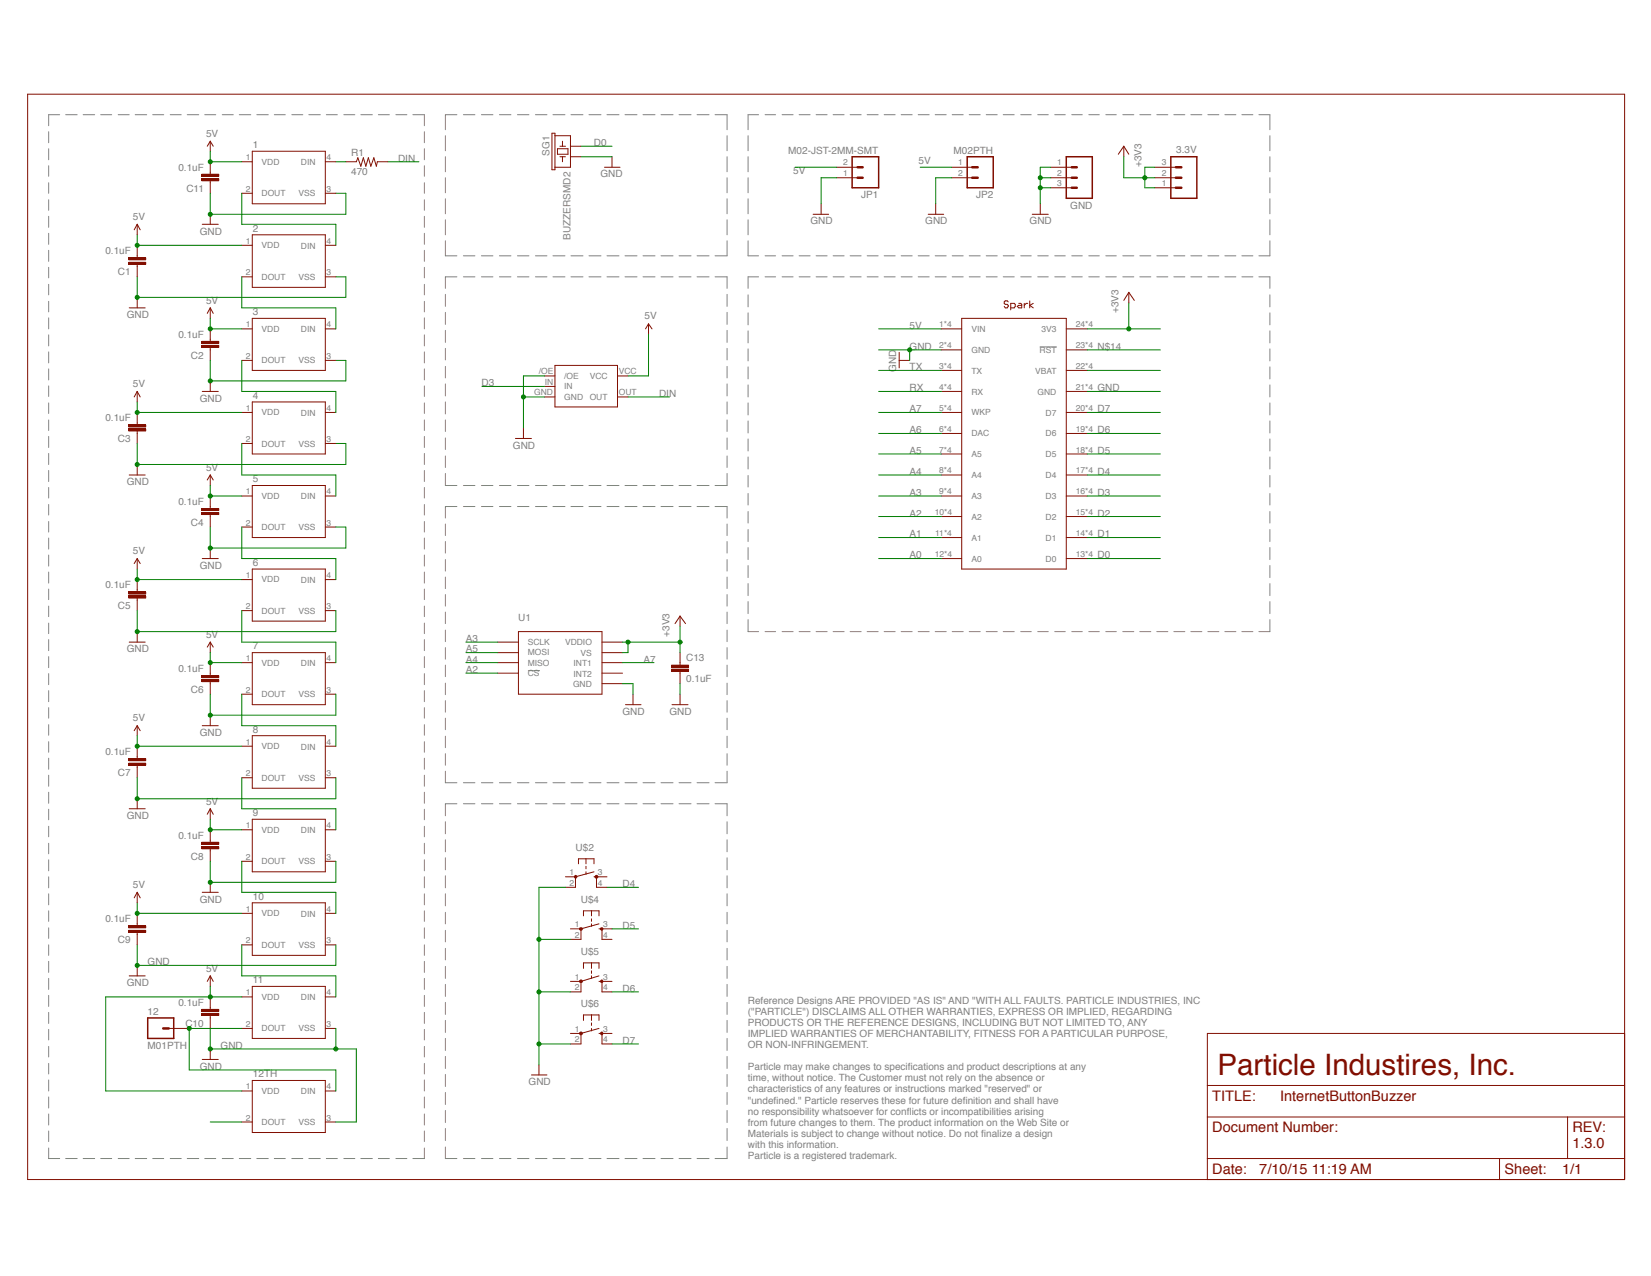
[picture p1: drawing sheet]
<svg xmlns="http://www.w3.org/2000/svg" width="279mm" height="216mm" viewBox="0 0 279 216" stroke-linecap="round" stroke-linejoin="round" font-family="sans-serif">
<defs><g id="words">
<text font-size="5" fill="#810e00" x="206" y="181.9">Particle Industires, Inc.</text>
<g font-size="2.5" fill="#810e00">
<text x="205.2" y="186.3">TITLE:</text>
<text x="205.2" y="191.6">Document Number:</text>
<text x="216.6" y="186.3">InternetButtonBuzzer</text>
<text x="266.1" y="191.6">REV:</text>
<text x="266.1" y="194.3">1.3.0</text>
<text x="205.2" y="198.7">Date:</text>
<text x="213.1" y="198.7">7/10/15 11:19 AM</text>
<text x="254.6" y="198.7">Sheet:</text>
<text x="264.3" y="198.7">1/1</text>
</g>
<g font-size="1.7" fill="#808080">
<text x="34.9" y="23.1">5V</text>
<text x="30.2" y="28.9">0.1uF</text>
<text x="42.8" y="25.1">1</text>
<text x="59.4" y="29.7">470</text>
<text x="59.4" y="26.3">R1</text>
<text x="67.4" y="27.4">DIN</text>
<text x="93" y="26.3" transform="rotate(-90 93 26.3)">SG1</text>
<text x="100.5" y="24.7">D0</text>
<text x="133.4" y="26">M02-JST-2MM-SMT</text>
<text x="134.2" y="29.5">5V</text>
<text x="155.4" y="27.8">5V</text>
<text x="161.4" y="26">M02PTH</text>
<text x="193.2" y="28.2" transform="rotate(-90 193.2 28.2)">+3V3</text>
<text x="199" y="26">3.3V</text>
<text x="31.5" y="32.4">C11</text>
<text x="101.6" y="30">GND</text>
<text x="145.8" y="33.6">JP1</text>
<text x="165.2" y="33.6">JP2</text>
<text x="181.1" y="35.3">GND</text>
<text x="22.5" y="37.3">5V</text>
<text x="33.8" y="39.7">GND</text>
<text x="42.8" y="39.2">2</text>
<text x="96.5" y="40.6" transform="rotate(-90 96.5 40.6)">BUZZERSMD2</text>
<text x="137.2" y="38">GND</text>
<text x="156.6" y="38">GND</text>
<text x="174.2" y="38">GND</text>
<text x="17.8" y="43">0.1uF</text>
<text x="19.9" y="46.6">C1</text>
<text x="21.4" y="53.9">GND</text>
<text x="34.9" y="51.4">5V</text>
<text x="42.8" y="53.3">3</text>
<text x="189.3" y="53" transform="rotate(-90 189.3 53)">+3V3</text>
<text x="30.2" y="57.2">0.1uF</text>
<text x="109.1" y="54">5V</text>
<text x="153.9" y="55.6">5V</text>
<text x="153.9" y="59.2">GND</text>
<text x="185.7" y="59.2">N$14</text>
<text x="22.5" y="65.5">5V</text>
<text x="32.3" y="60.7">C2</text>
<text x="81.5" y="65.3">D3</text>
<text x="151.7" y="62.9" transform="rotate(-90 151.7 62.9)">GND</text>
<text x="153.9" y="62.7">TX</text>
<text x="17.8" y="71.3">0.1uF</text>
<text x="33.8" y="68">GND</text>
<text x="42.8" y="67.5">4</text>
<text x="111.5" y="67.1">DIN</text>
<text x="153.9" y="66.2">RX</text>
<text x="153.9" y="69.8">A7</text>
<text x="185.7" y="66.2">GND</text>
<text x="185.7" y="69.8">D7</text>
<text x="19.9" y="74.8">C3</text>
<text x="86.8" y="75.9">GND</text>
<text x="153.9" y="73.3">A6</text>
<text x="153.9" y="76.8">A5</text>
<text x="185.7" y="73.3">D6</text>
<text x="185.7" y="76.8">D5</text>
<text x="21.4" y="82.1">GND</text>
<text x="34.9" y="79.6">5V</text>
<text x="42.8" y="81.6">5</text>
<text x="153.9" y="80.3">A4</text>
<text x="153.9" y="83.9">A3</text>
<text x="185.7" y="80.3">D4</text>
<text x="185.7" y="83.9">D3</text>
<text x="30.2" y="85.4">0.1uF</text>
<text x="32.3" y="88.9">C4</text>
<text x="153.9" y="87.4">A2</text>
<text x="185.7" y="87.4">D2</text>
<text x="22.5" y="93.8">5V</text>
<text x="42.8" y="95.7">6</text>
<text x="153.9" y="90.9">A1</text>
<text x="153.9" y="94.5">A0</text>
<text x="185.7" y="90.9">D1</text>
<text x="185.7" y="94.5">D0</text>
<text x="17.8" y="99.5">0.1uF</text>
<text x="33.8" y="96.2">GND</text>
<text x="19.9" y="103.1">C5</text>
<text x="34.9" y="107.9">5V</text>
<text x="87.7" y="105.1">U1</text>
<text x="113.3" y="107.7" transform="rotate(-90 113.3 107.7)">+3V3</text>
<text x="21.4" y="110.4">GND</text>
<text x="30.2" y="113.7">0.1uF</text>
<text x="42.8" y="109.8">7</text>
<text x="78.9" y="110.4">A5</text>
<text x="78.9" y="112.1">A4</text>
<text x="78.9" y="108.6">A3</text>
<text x="78.9" y="113.9">A2</text>
<text x="108.9" y="112.1">A7</text>
<text x="116.1" y="111.9">C13</text>
<text x="32.3" y="117.2">C6</text>
<text x="116.1" y="115.4">0.1uF</text>
<text x="22.5" y="122">5V</text>
<text x="33.8" y="124.5">GND</text>
<text x="42.8" y="124">8</text>
<text x="105.4" y="121">GND</text>
<text x="113.3" y="121">GND</text>
<text x="17.8" y="127.8">0.1uF</text>
<text x="19.9" y="131.3">C7</text>
<text x="34.9" y="136.2">5V</text>
<text x="21.4" y="138.6">GND</text>
<text x="30.2" y="141.9">0.1uF</text>
<text x="42.8" y="138.1">9</text>
<text x="97.4" y="143.9">U$2</text>
<text x="32.3" y="145.5">C8</text>
<text x="22.5" y="150.3">5V</text>
<text x="33.8" y="152.8">GND</text>
<text x="42.8" y="152.2">10</text>
<text x="98.3" y="152.8">U$4</text>
<text x="105.4" y="150.1">D4</text>
<text x="17.8" y="156.1">0.1uF</text>
<text x="19.9" y="159.6">C9</text>
<text x="98.3" y="161.6">U$5</text>
<text x="105.4" y="157.2">D5</text>
<text x="21.4" y="166.9">GND</text>
<text x="25" y="163.4">GND</text>
<text x="34.9" y="164.4">5V</text>
<text x="42.8" y="166.4">11</text>
<text x="105.4" y="167.8">D6</text>
<text x="25" y="171.7">12</text>
<text x="30.2" y="170.2">0.1uF</text>
<text x="31.4" y="173.7">C10</text>
<text x="98.3" y="170.4">U$6</text>
<text x="126.6" y="169.9">Reference Designs ARE PROVIDED &quot;AS IS&quot; AND &quot;WITH ALL FAULTS. PARTICLE INDUSTRIES, INC</text>
<text x="126.6" y="171.8">(&quot;PARTICLE&quot;) DISCLAIMS ALL OTHER WARRANTIES, EXPRESS OR IMPLIED, REGARDING</text>
<text x="126.6" y="173.7">PRODUCTS OR THE REFERENCE DESIGNS, INCLUDING BUT NOT LIMITED TO, ANY</text>
<text x="25" y="177.5">M01PTH</text>
<text x="37.3" y="177.5">GND</text>
<text x="105.4" y="176.6">D7</text>
<text x="126.6" y="175.5">IMPLIED WARRANTIES OF MERCHANTABILITY, FITNESS FOR A PARTICULAR PURPOSE,</text>
<text x="126.6" y="177.4">OR NON-INFRINGEMENT.</text>
<text x="33.8" y="181">GND</text>
<text x="42.8" y="182.3">12TH</text>
<text x="89.5" y="183.7">GND</text>
<text x="126.6" y="181.1">Particle may make changes to specif</text>
<text x="126.6" y="183">time, without notice. The Customer must not rely on the absence or</text>
<text x="126.6" y="184.9">characteristics of any features or instructions marked &quot;reserved&quot; or</text>
<text x="153.6" y="181.1">ications and product descriptions at any</text>
<text x="126.6" y="186.7">&quot;undef</text>
<text x="126.6" y="188.6">no responsibility whatsoever for conf</text>
<text x="126.6" y="190.4">from future changes to them. The product information on the Web Site or</text>
<text x="130.9" y="186.7">ined.&quot; Particle reserves these for future def</text>
<text x="153.4" y="188.6">licts or incompatibilities arising</text>
<text x="162.9" y="186.7">inition and shall have</text>
<text x="126.6" y="192.3">Materials is subject to change without notice. Do not f</text>
<text x="126.6" y="194.2">with this information.</text>
<text x="126.6" y="196">Particle is a registered trademark.</text>
<text x="166" y="192.3">inalize a design</text>
</g>
<g font-size="1.4" fill="#808080">
<text x="41.6" y="27.1">1</text>
<text x="44.3" y="27.9">VDD</text>
<text x="50.9" y="27.9">DIN</text>
<text x="55.3" y="27.1">4</text>
<text x="142.7" y="28">2</text>
<text x="142.7" y="29.8">1</text>
<text x="162.1" y="28">1</text>
<text x="162.1" y="29.8">2</text>
<text x="178.9" y="28">1</text>
<text x="178.9" y="29.8">2</text>
<text x="196.6" y="29.8">2</text>
<text x="196.6" y="28">3</text>
<text x="41.6" y="32.4">2</text>
<text x="44.3" y="33.2">DOUT</text>
<text x="50.5" y="33.2">VSS</text>
<text x="55.3" y="32.4">3</text>
<text x="178.9" y="31.5">3</text>
<text x="196.6" y="31.5">1</text>
<text x="41.6" y="41.2">1</text>
<text x="55.3" y="41.2">4</text>
<text x="41.6" y="46.5">2</text>
<text x="44.3" y="42">VDD</text>
<text x="44.3" y="47.3">DOUT</text>
<text x="50.5" y="47.4">VSS</text>
<text x="50.9" y="42.1">DIN</text>
<text x="55.3" y="46.5">3</text>
<text x="41.6" y="55.4">1</text>
<text x="44.3" y="56.2">VDD</text>
<text x="50.9" y="56.2">DIN</text>
<text x="55.3" y="55.4">4</text>
<text x="158.9" y="55.4">1*4</text>
<text x="158.9" y="58.9">2*4</text>
<text x="164.4" y="56.2">VIN</text>
<text x="164.4" y="59.7">GND</text>
<text x="175.9" y="59.7">RST</text>
<text x="176.3" y="56.2">3V3</text>
<text x="182.1" y="55.4">24*4</text>
<text x="182.1" y="58.9">23*4</text>
<text x="41.6" y="60.7">2</text>
<text x="44.3" y="61.5">DOUT</text>
<text x="50.5" y="61.5">VSS</text>
<text x="55.3" y="60.7">3</text>
<text x="91.2" y="63.3">/OE</text>
<text x="92.2" y="65.1">IN</text>
<text x="95.5" y="64.1">/OE</text>
<text x="95.5" y="65.9">IN</text>
<text x="99.8" y="64.1">VCC</text>
<text x="104.7" y="63.3">VCC</text>
<text x="158.9" y="62.4">3*4</text>
<text x="158.9" y="66">4*4</text>
<text x="164.4" y="63.2">TX</text>
<text x="175.2" y="63.3">VBAT</text>
<text x="182.1" y="62.4">22*4</text>
<text x="182.1" y="66">21*4</text>
<text x="41.6" y="69.5">1</text>
<text x="44.3" y="70.3">VDD</text>
<text x="50.9" y="70.3">DIN</text>
<text x="55.3" y="69.5">4</text>
<text x="90.4" y="66.9">GND</text>
<text x="95.5" y="67.6">GND</text>
<text x="99.8" y="67.7">OUT</text>
<text x="104.7" y="66.9">OUT</text>
<text x="158.9" y="69.5">5*4</text>
<text x="164.4" y="66.7">RX</text>
<text x="164.4" y="70.3">WKP</text>
<text x="175.6" y="66.8">GND</text>
<text x="176.9" y="70.3">D7</text>
<text x="182.1" y="69.5">20*4</text>
<text x="41.6" y="74.8">2</text>
<text x="44.3" y="75.6">DOUT</text>
<text x="50.5" y="75.6">VSS</text>
<text x="55.3" y="74.8">3</text>
<text x="158.9" y="73">6*4</text>
<text x="158.9" y="76.6">7*4</text>
<text x="164.4" y="73.8">DAC</text>
<text x="164.4" y="77.3">A5</text>
<text x="176.9" y="73.9">D6</text>
<text x="176.9" y="77.4">D5</text>
<text x="182.1" y="73">19*4</text>
<text x="182.1" y="76.6">18*4</text>
<text x="41.6" y="83.6">1</text>
<text x="55.3" y="83.6">4</text>
<text x="158.9" y="80.1">8*4</text>
<text x="158.9" y="83.6">9*4</text>
<text x="164.4" y="80.9">A4</text>
<text x="176.9" y="80.9">D4</text>
<text x="182.1" y="80.1">17*4</text>
<text x="182.1" y="83.6">16*4</text>
<text x="41.6" y="88.9">2</text>
<text x="44.3" y="84.4">VDD</text>
<text x="44.3" y="89.7">DOUT</text>
<text x="50.5" y="89.7">VSS</text>
<text x="50.9" y="84.5">DIN</text>
<text x="55.3" y="88.9">3</text>
<text x="158.2" y="87.2">10*4</text>
<text x="164.4" y="84.4">A3</text>
<text x="164.4" y="87.9">A2</text>
<text x="176.9" y="84.5">D3</text>
<text x="176.9" y="88">D2</text>
<text x="182.1" y="87.2">15*4</text>
<text x="158.2" y="94.2">12*4</text>
<text x="158.3" y="90.7">11*4</text>
<text x="164.4" y="91.5">A1</text>
<text x="164.4" y="95">A0</text>
<text x="176.9" y="91.5">D1</text>
<text x="176.9" y="95">D0</text>
<text x="182.1" y="90.7">14*4</text>
<text x="182.1" y="94.2">13*4</text>
<text x="41.6" y="97.8">1</text>
<text x="44.3" y="98.5">VDD</text>
<text x="50.9" y="98.6">DIN</text>
<text x="55.3" y="97.8">4</text>
<text x="41.6" y="103.1">2</text>
<text x="44.3" y="103.8">DOUT</text>
<text x="50.5" y="103.9">VSS</text>
<text x="55.3" y="103.1">3</text>
<text x="41.6" y="111.9">1</text>
<text x="44.3" y="112.7">VDD</text>
<text x="50.9" y="112.7">DIN</text>
<text x="55.3" y="111.9">4</text>
<text x="89.3" y="109.1">SCLK</text>
<text x="89.3" y="110.9">MOSI</text>
<text x="89.3" y="112.7">MISO</text>
<text x="95.6" y="109.2">VDDIO</text>
<text x="97.1" y="112.7">INT1</text>
<text x="98.2" y="110.9">VS</text>
<text x="41.6" y="117.2">2</text>
<text x="44.3" y="118">DOUT</text>
<text x="50.5" y="118">VSS</text>
<text x="55.3" y="117.2">3</text>
<text x="89.3" y="114.4">CS</text>
<text x="97" y="116.2">GND</text>
<text x="97.1" y="114.5">INT2</text>
<text x="41.6" y="126">1</text>
<text x="41.6" y="131.3">2</text>
<text x="44.3" y="126.8">VDD</text>
<text x="50.9" y="126.8">DIN</text>
<text x="55.3" y="131.3">3</text>
<text x="55.3" y="126">4</text>
<text x="44.3" y="132.1">DOUT</text>
<text x="50.5" y="132.1">VSS</text>
<text x="41.6" y="140.1">1</text>
<text x="44.3" y="140.9">VDD</text>
<text x="50.9" y="141">DIN</text>
<text x="55.3" y="140.1">4</text>
<text x="41.6" y="145.4">2</text>
<text x="44.3" y="146.2">DOUT</text>
<text x="50.5" y="146.3">VSS</text>
<text x="55.3" y="145.4">3</text>
<text x="96.4" y="148.1">1</text>
<text x="96.4" y="149.9">2</text>
<text x="101.2" y="148.1">3</text>
<text x="101.2" y="149.9">4</text>
<text x="41.6" y="154.3">1</text>
<text x="44.3" y="155.1">VDD</text>
<text x="50.9" y="155.1">DIN</text>
<text x="55.3" y="154.3">4</text>
<text x="41.6" y="159.6">2</text>
<text x="44.3" y="160.4">DOUT</text>
<text x="50.5" y="160.4">VSS</text>
<text x="55.3" y="159.6">3</text>
<text x="97.3" y="156.9">1</text>
<text x="97.3" y="158.7">2</text>
<text x="102.1" y="156.9">3</text>
<text x="102.1" y="158.7">4</text>
<text x="97.3" y="165.8">1</text>
<text x="97.3" y="167.5">2</text>
<text x="102.1" y="165.8">3</text>
<text x="102.1" y="167.5">4</text>
<text x="41.6" y="168.4">1</text>
<text x="41.6" y="173.7">2</text>
<text x="44.3" y="169.2">VDD</text>
<text x="50.9" y="169.2">DIN</text>
<text x="55.3" y="173.7">3</text>
<text x="55.3" y="168.4">4</text>
<text x="44.3" y="174.5">DOUT</text>
<text x="50.5" y="174.5">VSS</text>
<text x="97.3" y="174.6">1</text>
<text x="97.3" y="176.4">2</text>
<text x="102.1" y="174.6">3</text>
<text x="102.1" y="176.4">4</text>
<text x="41.6" y="184.3">1</text>
<text x="44.3" y="185.1">VDD</text>
<text x="50.9" y="185.1">DIN</text>
<text x="55.3" y="184.3">4</text>
<text x="41.6" y="189.6">2</text>
<text x="44.3" y="190.4">DOUT</text>
<text x="50.5" y="190.4">VSS</text>
<text x="55.3" y="189.6">3</text>
</g>
</g></defs>
<g fill="none" stroke="#808080" stroke-width=".17">
<path d="M10.1 19.4h-1.9v1.9M11.1 19.4h2M14.1 19.4h1.9M17 19.4h1.9M20 19.4h1.9M22.9 19.4h1.9M25.8 19.4h1.9M28.8 19.4h1.9M31.7 19.4h1.9M34.6 19.4h1.9M37.6 19.4h1.9M40.5 19.4h1.9"/>
<path d="M43.5 19.4h1.9M46.4 19.4h1.9M49.4 19.4h1.8M52.3 19.4h1.9M55.2 19.4h1.9M58.2 19.4h1.8M61.1 19.4h1.9M64 19.4h1.9M67 19.4h1.9M69.9 19.4h1.9v1.9M77.3 19.4h-1.9v2.5M78.4 19.4h2"/>
<path d="M81.5 19.4h1.9M84.5 19.4h2M87.6 19.4h1.9M90.6 19.4h2M93.6 19.4h2M96.6 19.4h2.1M99.7 19.4h2M102.7 19.4h2.1M105.8 19.4h2M108.8 19.4h2M111.9 19.4h2M114.9 19.4h2"/>
<path d="M118 19.4h2M121 19.4h2v2.5M128.4 19.4h-1.8v2.5M129.5 19.4h1.8M132.4 19.4h1.8M135.2 19.4h1.9M138.1 19.4h1.9M141 19.4h1.9M143.9 19.4h1.8M146.7 19.4h1.9M149.6 19.4h1.9M152.5 19.4h1.9"/>
<path d="M155.4 19.4h1.8M158.3 19.4h1.8M161.1 19.4h1.9M164 19.4h1.9M166.9 19.4h1.9M169.8 19.4h1.8M172.7 19.4h1.8M175.6 19.4h1.8M178.5 19.4h1.8M181.4 19.4h1.8M184.3 19.4h1.7M187.1 19.4h1.8"/>
<path d="M190 19.4h1.9M192.9 19.4h1.9M195.8 19.4h1.8M198.6 19.4h1.9M201.5 19.4h1.9M204.4 19.4h1.9M207.3 19.4h1.8M210.2 19.4h1.8M213 19.4h1.9v2.5M8.2 22.3v1.9M8.2 25.2v1.8M8.2 28v1.8"/>
<path d="M8.2 30.9v1.8M8.2 33.8v1.8M8.2 36.6v1.9M8.2 39.5v1.8M71.8 22.3v1.9M71.8 25.2v1.8M71.8 28v1.8M71.8 30.9v1.8M71.8 33.8v1.8M71.8 36.6v1.9M71.8 39.5v1.8M75.4 23v2.5"/>
<path d="M75.4 26.5v2.6M75.4 30.1v2.5M75.4 33.6v2.6M75.4 37.2v2.5M123 23v2.5M123 26.5v2.6M123 30.1v2.5M123 33.6v2.6M123 37.2v2.5M126.6 23v2.5M126.6 26.5v2.6M126.6 30.1v2.5"/>
<path d="M126.6 33.6v2.6M126.6 37.2v2.5M214.9 23v2.5M214.9 26.5v2.6M214.9 30.1v2.5M214.9 33.6v2.6M214.9 37.2v2.5M8.2 42.4v1.8M8.2 45.2v1.8M8.2 48.1v1.8M8.2 51v1.8M8.2 53.8v1.8"/>
<path d="M8.2 56.7v1.8M8.2 59.5v1.9M71.8 42.4v1.8M71.8 45.2v1.8M71.8 48.1v1.8M71.8 51v1.8M71.8 53.8v1.8M71.8 56.7v1.8M71.8 59.5v1.9M75.4 40.7v2.6h1.9M75.4 49.8v2M75.4 52.9v2"/>
<path d="M75.4 55.9v2M75.4 58.9v2M77.3 46.8h-1.9v2M78.4 46.8h2M78.4 43.3h2M81.5 46.8h1.9M81.5 43.3h1.9M84.5 46.8h2M84.5 43.3h2M87.6 46.8h1.9M87.6 43.3h1.9M90.6 46.8h2"/>
<path d="M90.6 43.3h2M93.6 46.8h2M93.6 43.3h2M96.6 46.8h2.1M96.6 43.3h2.1M99.7 46.8h2M99.7 43.3h2M102.7 46.8h2.1M102.7 43.3h2.1M105.8 46.8h2M105.8 43.3h2M108.8 46.8h2"/>
<path d="M108.8 43.3h2M111.9 46.8h2M111.9 43.3h2M114.9 46.8h2M114.9 43.3h2M118 46.8h2M118 43.3h2M121 46.8h2v2M123 40.7v2.6h-2M123 49.8v2M123 52.9v2M123 55.9v2"/>
<path d="M123 58.9v2M126.6 40.7v2.6h1.8M126.6 49.9v2M126.6 52.9v2.1M126.6 56v2M126.6 59v2.1M128.4 46.8h-1.8v2M129.5 46.8h1.8M129.5 43.3h1.8M132.4 46.8h1.8M132.4 43.3h1.8M135.2 46.8h1.9"/>
<path d="M135.2 43.3h1.9M138.1 46.8h1.9M138.1 43.3h1.9M141 46.8h1.9M141 43.3h1.9M143.9 46.8h1.8M143.9 43.3h1.8M146.7 46.8h1.9M146.7 43.3h1.9M149.6 46.8h1.9M149.6 43.3h1.9M152.5 46.8h1.9"/>
<path d="M152.5 43.3h1.9M155.4 46.8h1.8M155.4 43.3h1.8M158.3 46.8h1.8M158.3 43.3h1.8M161.1 46.8h1.9M161.1 43.3h1.9M164 46.8h1.9M164 43.3h1.9M166.9 46.8h1.9M166.9 43.3h1.9M169.8 46.8h1.8"/>
<path d="M169.8 43.3h1.8M172.7 46.8h1.8M172.7 43.3h1.8M175.6 46.8h1.8M175.6 43.3h1.8M176 58.7h2.8M178.5 46.8h1.8M178.5 43.3h1.8M181.4 46.8h1.8M181.4 43.3h1.8M184.3 46.8h1.7M184.3 43.3h1.7"/>
<path d="M187.1 46.8h1.8M187.1 43.3h1.8M190 46.8h1.9M190 43.3h1.9M192.9 46.8h1.9M192.9 43.3h1.9M195.8 46.8h1.8M195.8 43.3h1.8M198.6 46.8h1.9M198.6 43.3h1.9M201.5 46.8h1.9M201.5 43.3h1.9"/>
<path d="M204.4 46.8h1.9M204.4 43.3h1.9M207.3 46.8h1.8M207.3 43.3h1.8M210.2 46.8h1.8M210.2 43.3h1.8M213 46.8h1.9v2M214.9 40.7v2.6h-1.9M214.9 49.9v2M214.9 52.9v2.1M214.9 56v2M214.9 59v2.1"/>
<path d="M8.2 62.4v1.9M8.2 65.3v1.8M8.2 68.2v1.8M8.2 71.1v1.7M8.2 73.9v1.8M8.2 76.7v1.9M8.2 79.6v1.9M71.8 62.4v1.9M71.8 65.3v1.8M71.8 68.2v1.8M71.8 71.1v1.7M71.8 73.9v1.8"/>
<path d="M71.8 76.7v1.9M71.8 79.6v1.9M75.4 62v1.9M75.4 65v2M75.4 68v2M75.4 71.1v1.9M75.4 74.1v2M75.4 77.2v1.9M123 62v1.9M123 65v2M123 68v2M123 71.1v1.9"/>
<path d="M123 74.1v2M123 77.2v1.9M126.6 62.1v2M126.6 65.1v2.1M126.6 68.2v2M126.6 71.2v2.1M126.6 74.3v2M126.6 77.3v2.1M214.9 62.1v2M214.9 65.1v2.1M214.9 68.2v2M214.9 71.2v2.1"/>
<path d="M214.9 74.3v2M214.9 77.3v2.1M8.2 82.5v1.8M8.2 85.4v1.7M8.2 88.2v1.8M8.2 91v1.9M8.2 93.9v1.9M8.2 96.8v1.9M8.2 99.7v1.8M71.8 82.5v1.8M71.8 85.4v1.7M71.8 88.2v1.8"/>
<path d="M71.8 91v1.9M71.8 93.9v1.9M71.8 96.8v1.9M71.8 99.7v1.8M75.4 80.1v2h1.9M75.4 88.7v1.9M75.4 91.6v2M75.4 94.7v1.9M75.4 97.6v2M77.3 85.7h-1.9v2M78.4 82.1h2M78.4 85.7h2"/>
<path d="M81.5 82.1h1.9M81.5 85.7h1.9M84.5 82.1h2M84.5 85.7h2M87.6 82.1h1.9M87.6 85.7h1.9M90.6 82.1h2M90.6 85.7h2M93.6 82.1h2M93.6 85.7h2M96.6 82.1h2.1M96.6 85.7h2.1"/>
<path d="M99.7 82.1h2M99.7 85.7h2M102.7 82.1h2.1M102.7 85.7h2.1M105.8 82.1h2M105.8 85.7h2M108.8 82.1h2M108.8 85.7h2M111.9 82.1h2M111.9 85.7h2M114.9 82.1h2M114.9 85.7h2"/>
<path d="M118 82.1h2M118 85.7h2M121 85.7h2v2M123 80.1v2h-2M123 88.7v1.9M123 91.6v2M123 94.7v1.9M123 97.6v2M126.6 80.5v1.9M126.6 83.5v1.9M126.6 86.6v1.9M126.6 89.6v2"/>
<path d="M126.6 92.6v2.1M126.6 95.7v2M126.6 98.7v2.1M214.9 80.5v1.9M214.9 83.5v1.9M214.9 86.6v1.9M214.9 89.6v2M214.9 92.6v2.1M214.9 95.7v2M214.9 98.7v2.1M8.2 102.6v1.7M8.2 105.4v1.8"/>
<path d="M8.2 108.2v1.9M8.2 111.1v1.9M8.2 114v1.8M8.2 116.9v1.8M8.2 119.7v1.8M71.8 102.6v1.7M71.8 105.4v1.8M71.8 108.2v1.9M71.8 111.1v1.9M71.8 114v1.8M71.8 116.9v1.8M71.8 119.7v1.8"/>
<path d="M75.4 100.6v2M75.4 103.6v1.9M75.4 106.6v2M75.4 109.6v1.9M75.4 112.5v2M75.4 115.6v1.9M75.4 118.6v1.9M89.3 113.5h2.1M123 100.6v2M123 103.6v1.9M123 106.6v2M123 109.6v1.9"/>
<path d="M123 112.5v2M123 115.6v1.9M123 118.6v1.9M126.6 101.8v2M126.6 104.8v2.1h1.8M129.5 106.9h1.8M132.4 106.9h1.8M135.2 106.9h1.9M138.1 106.9h1.9M141 106.9h1.9M143.9 106.9h1.8M146.7 106.9h1.9"/>
<path d="M149.6 106.9h1.9M152.5 106.9h1.9M155.4 106.9h1.8M158.3 106.9h1.8M161.1 106.9h1.9M164 106.9h1.9M166.9 106.9h1.9M169.8 106.9h1.8M172.7 106.9h1.8M175.6 106.9h1.8M178.5 106.9h1.8M181.4 106.9h1.8"/>
<path d="M184.3 106.9h1.7M187.1 106.9h1.8M190 106.9h1.9M192.9 106.9h1.9M195.8 106.9h1.8M198.6 106.9h1.9M201.5 106.9h1.9M204.4 106.9h1.9M207.3 106.9h1.8M210.2 106.9h1.8M214.9 101.8v2M214.9 104.8v2.1h-1.9"/>
<path d="M8.2 122.6v1.8M8.2 125.5v1.8M8.2 128.3v1.9M8.2 131.2v1.8M8.2 134v1.9M8.2 136.9v1.8M8.2 139.8v1.8M71.8 122.6v1.8M71.8 125.5v1.8M71.8 128.3v1.9M71.8 131.2v1.8M71.8 134v1.9"/>
<path d="M71.8 136.9v1.8M71.8 139.8v1.8M75.4 121.5v2M75.4 124.6v1.9M75.4 127.5v2M75.4 130.5v1.9h1.9M75.4 139v2.1M77.3 136h-1.9v2M78.4 136h2M78.4 132.4h2M81.5 136h1.9M81.5 132.4h1.9"/>
<path d="M84.5 136h2M84.5 132.4h2M87.6 136h1.9M87.6 132.4h1.9M90.6 136h2M90.6 132.4h2M93.6 136h2M93.6 132.4h2M96.6 136h2.1M96.6 132.4h2.1M99.7 136h2M99.7 132.4h2"/>
<path d="M102.7 136h2.1M102.7 132.4h2.1M105.8 136h2M105.8 132.4h2M108.8 136h2M108.8 132.4h2M111.9 136h2M111.9 132.4h2M114.9 136h2M114.9 132.4h2M118 136h2M118 132.4h2"/>
<path d="M121 136h2v2M123 121.5v2M123 124.6v1.9M123 127.5v2M123 130.5v1.9h-2M123 139v2.1M8.2 142.7v1.8M8.2 145.5v1.8M8.2 148.4v1.8M8.2 151.2v1.9M8.2 154.1v1.8M8.2 157v1.8"/>
<path d="M8.2 159.9v1.7M71.8 142.7v1.8M71.8 145.5v1.8M71.8 148.4v1.8M71.8 151.2v1.9M71.8 154.1v1.8M71.8 157v1.8M71.8 159.9v1.7M75.4 142.1v2M75.4 145.1v2.1M75.4 148.2v2M75.4 151.2v2.1"/>
<path d="M75.4 154.4v1.9M75.4 157.4v2M123 142.1v2M123 145.1v2.1M123 148.2v2M123 151.2v2.1M123 154.4v1.9M123 157.4v2M8.2 162.7v1.8M8.2 165.5v1.9M8.2 168.4v1.9M8.2 171.3v1.9"/>
<path d="M8.2 174.2v1.8M8.2 177.1v1.7M8.2 179.9v1.8M71.8 162.7v1.8M71.8 165.5v1.9M71.8 168.4v1.9M71.8 171.3v1.9M71.8 174.2v1.8M71.8 177.1v1.7M71.8 179.9v1.8M75.4 160.5v1.9M75.4 163.5v2"/>
<path d="M75.4 166.6v2M75.4 169.6v2M75.4 172.7v2M75.4 175.7v2M75.4 178.8v2M123 160.5v1.9M123 163.5v2M123 166.6v2M123 169.6v2M123 172.7v2M123 175.7v2M123 178.8v2"/>
<path d="M8.2 182.7v1.9M8.2 185.6v1.9M8.2 188.5v1.9M8.2 191.4v1.7M8.2 194.2v1.8h1.9M11.1 196h2M14.1 196h1.9M17 196h1.9M20 196h1.9M22.9 196h1.9M25.8 196h1.9M28.8 196h1.9"/>
<path d="M31.7 196h1.9M34.6 196h1.9M37.6 196h1.9M40.5 196h1.9M43.5 196h1.9M46.4 196h1.9M49.4 196h1.8M52.3 196h1.9M55.2 196h1.9M58.2 196h1.8M61.1 196h1.9M64 196h1.9"/>
<path d="M67 196h1.9M71.8 182.7v1.9M71.8 185.6v1.9M71.8 188.5v1.9M71.8 191.4v1.7M71.8 194.2v1.8h-1.9M75.4 194.1v1.9h1.9M75.4 181.8v2M75.4 184.8v2.1M75.4 187.9v2M75.4 190.9v2.1M78.4 196h2"/>
<path d="M81.5 196h1.9M84.5 196h2M87.6 196h1.9M90.6 196h2M93.6 196h2M96.6 196h2.1M99.7 196h2M102.7 196h2.1M105.8 196h2M108.8 196h2M111.9 196h2M114.9 196h2"/>
<path d="M118 196h2M123 194.1v1.9h-2M123 181.8v2M123 184.8v2.1M123 187.9v2M123 190.9v2.1"/>
</g>
<g fill="none" stroke="#810e00" stroke-width=".17">
<path d="M34.1 29.5h2.9v.3h-2.9zM34.1 30.2h2.9v.4h-2.9zM35.6 27.4v2.1M35.6 30.6v2.1M40.9 27.4h1.8M40.9 32.7h1.8M42.7 25.6h12.4v8.9h-12.4zM42.7 39.7h12.4v8.9h-12.4zM55.1 27.4h1.7M55.1 32.7h1.7M58.5 27.4h1.8l.3-.7 .5 1.4 .4-1.4 .4 1.4 .4-1.4 .5 1.4 .5-1.4 .4 1.4 .2-.7h1.7M21.8 43.6h2.9v.4h-2.9z"/>
<path d="M21.8 44.4h2.9v.3h-2.9zM23.2 41.5v2.1M23.2 44.7v2.1M34.1 57.8h2.9v.3h-2.9zM34.1 58.4h2.9v.4h-2.9zM35.6 55.6v2.2M35.6 58.9v2.1M40.9 41.5h1.8M40.9 46.8h1.8M40.9 55.6h1.8M42.7 53.9h12.4v8.8h-12.4zM55.1 41.5h1.7"/>
<path d="M55.1 46.8h1.7M55.1 55.6h1.7M152.2 59.6v2.7M170.6 51.1l-.1-.2h-.4l-.2 .2v.2l.2 .2h.4l.1 .2-.1 .4h-.4l-.2-.3M171 52.1h.6l.2-.3v-.3l-.2-.2h-.6v1.1M172.4 51.3h.3l.2 .2v.6h-.5l-.3-.3 .3-.1h.5M173.3 51.3v.8M173.9 51.3h-.2l-.4 .4M174.3 50.9v1.2M174.9 51.3l-.6 .4 .6 .4M21.8 71.9h2.9v.3h-2.9zM21.8 72.6h2.9v.3h-2.9z"/>
<path d="M23.2 69.8v2.1M23.2 72.9v2.1M40.9 61h1.8M40.9 69.8h1.8M40.9 75h1.8M42.7 68h12.4v8.8h-12.4zM55.1 61h1.7M55.1 69.8h1.7M55.1 75h1.7M152.2 61h1.7M23.2 98.1v2.1M34.1 86h2.9v.4h-2.9z"/>
<path d="M34.1 86.7h2.9v.4h-2.9zM35.6 83.9v2.1M35.6 87.1v2.1M40.9 83.9h1.8M40.9 89.2h1.8M40.9 98.1h1.8M42.7 82.1h12.4v8.9h-12.4zM42.7 96.3h12.4v8.8h-12.4zM55.1 83.9h1.7M55.1 89.2h1.7M55.1 98.1h1.7M21.8 100.2h2.9v.3h-2.9z"/>
<path d="M21.8 100.9h2.9v.3h-2.9zM23.2 101.2v2.1M34.1 114.3h2.9v.4h-2.9zM34.1 115h2.9v.3h-2.9zM35.6 112.1v2.1M35.6 115.3v2.2M40.9 103.3h1.8M40.9 112.1h1.8M40.9 117.5h1.8M42.7 110.4h12.4v8.8h-12.4zM55.1 103.3h1.7M55.1 112.1h1.7"/>
<path d="M55.1 117.5h1.7M84.2 112.1h3.5M84.2 110.4h3.5M84.2 108.6h3.5M84.2 113.9h3.5M87.7 106.9h14.2v10.6h-14.2zM101.9 112.1h3.4M101.9 110.4h3.4M101.9 108.6h3.4M101.9 113.9h3.4M101.9 115.7h3.4M113.6 113.2h2.9v.4h-2.9z"/>
<path d="M113.6 112.5h2.9v.4h-2.9zM113.7 119.2h2.7M115.1 110.4v2.1M115.1 113.6v2.1M115.1 117.5v1.7M21.8 128.4h2.9v.3h-2.9zM21.8 129.1h2.9v.4h-2.9zM23.2 126.3v2.1M23.2 129.5v2.1M40.9 126.3h1.8M40.9 131.6h1.8M42.7 124.5h12.4v8.9h-12.4z"/>
<path d="M42.7 138.6h12.4v8.9h-12.4zM55.1 126.3h1.7M55.1 131.6h1.7M21.8 156.7h2.9v.3h-2.9zM21.8 157.4h2.9v.4h-2.9zM23.2 154.5v2.2M23.2 157.8v2.1M34.1 142.5h2.9v.4h-2.9zM34.1 143.3h2.9v.3h-2.9zM35.6 140.4v2.1M35.6 143.6v2.1M40.9 140.4h1.8"/>
<path d="M40.9 145.7h1.8M40.9 154.5h1.8M40.9 159.9h1.8M42.7 152.8h12.4v8.8h-12.4zM55.1 140.4h1.7M55.1 145.7h1.7M55.1 154.5h1.7M55.1 159.9h1.7M97.9 146.2v-.9h2.6v.9M99.2 145.3v.9M99.2 146.6v.4M99.2 147.5v.4"/>
<path d="M100.5 148.4h.4v1.7M100.5 147.5l-3.1 .9v1.7M34.1 170.8h2.9v.3h-2.9zM34.1 171.5h2.9v.3h-2.9zM35.6 168.7v2.1M35.6 171.9v2.1M40.9 168.7h1.8M40.9 174h1.8M42.7 166.9h12.4v8.8h-12.4zM55.1 168.7h1.7M55.1 174h1.7"/>
</g>
<g fill="none" stroke="#810e00" stroke-width=".34">
<path d="M34.1 29.6h2.9M34.1 30.4h2.9M21.8 43.8h2.8M21.8 44.5h2.8M34.1 57.9h2.9M34.1 58.6h2.9M21.8 72.1h2.8M21.8 72.7h2.8M34.1 86.2h2.9M34.1 86.9h2.9M21.8 100.3h2.8M21.8 101h2.8"/>
<path d="M34.1 114.5h2.9M34.1 115.1h2.9M113.6 113.4h2.9M113.6 112.7h2.9M21.8 128.5h2.8M21.8 129.3h2.8M21.8 156.8h2.8M21.8 157.6h2.8M34.1 142.7h2.9M34.1 143.4h2.9M34.1 170.9h2.9M34.1 171.6h2.9"/>
</g>
<path d="M97.4 148.1l.2 .2-.2 .3-.2-.3z" fill-rule="evenodd" fill="#810e00"/>
<path d="M97.3 148.2l.1-.1 .2 .3-.2 .2-.2-.2z" fill="none" stroke="#810e00" stroke-width=".17"/>
<circle cx="100.9" cy="148.3" r=".25" fill="#810e00"/>
<g fill="none" stroke="#810e00" stroke-width=".17">
<path d="M95.7 148.4h1.7M95.7 150.1h1.7M98.7 155v-.9h2.7v.9M100.1 154.1v.9M100.1 155.5v.4M100.1 156.3v.4M100.9 148.4h1.8M100.9 150.1h1.8M101.4 157.2h.5v1.7M101.4 156.3l-3.1 .9v1.7"/>
<circle cx="100.9" cy="148.4" r=".25"/>
</g>
<path d="M98.1 157h.4l.1 .1-.1 .2-.2 .1-.2-.1-.1-.2z" fill-rule="evenodd" fill="#810e00"/>
<path d="M98.1 157h.4l.1 .2-.1 .1-.2 .1-.2-.1v-.1z" fill="none" stroke="#810e00" stroke-width=".17"/>
<path d="M101.7 157h.2l.1 .1-.1 .3-.3-.3z" fill-rule="evenodd" fill="#810e00"/>
<path d="M96.5 157.2h1.8M96.5 158.9h1.8M101.7 157h.3v.2l-.1 .2-.3-.2zM101.9 157.2h1.7M101.9 158.9h1.7M98.7 163.9v-1h2.7v1M100.1 162.9v1M100.1 164.3v.4M100.1 165.1v.4M101.4 166.1h.5v1.7M101.4 165.1l-3.1 1v1.7" fill="none" stroke="#810e00" stroke-width=".17"/>
<circle cx="98.3" cy="166" r=".25" fill="#810e00"/>
<circle cx="98.3" cy="166" r=".25" fill="none" stroke="#810e00" stroke-width=".17"/>
<path d="M101.7 165.9l.2-.1v.1l.1 .1-.1 .2h-.2l-.1-.2z" fill-rule="evenodd" fill="#810e00"/>
<path d="M96.5 166.1h1.8M96.5 167.8h1.8M98.7 172.7v-1h2.7v1M100.1 171.7v1M100.1 173.1v.4M100.1 174v.4M101.4 174.9h.5v1.7M101.4 174l-3.1 .9v1.7M101.7 165.9l.2-.1 .1 .1v.2v.1h-.3l-.1-.1zM101.9 166.1h1.7M101.9 167.8h1.7" fill="none" stroke="#810e00" stroke-width=".17"/>
<circle cx="98.3" cy="174.8" r=".25" fill="#810e00"/>
<circle cx="98.3" cy="174.9" r=".25" fill="none" stroke="#810e00" stroke-width=".17"/>
<path d="M101.7 174.7l.2-.1 .1 .2-.1 .3-.3-.3z" fill-rule="evenodd" fill="#810e00"/>
<g fill="none" stroke="#810e00" stroke-width=".17">
<path d="M4.7 15.9h270.2v183.7h-270.2zM23.2 38v1.7M23.2 38l.5 .9M23.2 38l-.5 .9M34.2 38h2.7M35.6 23.9v1.7M35.6 36.3v1.7M35.6 23.9l.5 .8M35.6 23.9l-.5 .8M93.4 22.5h.5v6.2h-.5zM93.9 23h2.6v5.3h-2.6M94.3 25.2h1.8v.9h-1.8z"/>
<path d="M94.8 24.7h.9M94.8 26.5h.9M95.2 23.9v.8M95.2 26.5v.9M96.5 24.7h1.8M96.5 26.5h1.8M102.3 28.3h2.6M103.6 26.5v1.8M137.6 36.3h2.6M139 34.5v1.8M141.6 28.3h3.5M141.6 30.1h3.5"/>
<path d="M157.1 36.3h2.6M158.3 34.5v1.8M161.1 28.3h3.4M161.1 30.1h3.4M174.7 36.3h2.7M176 34.5v1.8M177.8 28.3h3.6M177.8 30.1h3.6M177.8 31.8h3.6M190.2 24.7l-.9 1.4M190.2 24.7l.8 1.4M190.2 24.7v1.8"/>
<path d="M195.4 28.3h3.6M195.4 30.1h3.6M195.4 31.8h3.6M21.9 52.1h2.7M23.2 50.3v1.8M35.6 52.1v1.8M35.6 52.1l.5 .9M35.6 52.1l-.5 .9M109.7 54.8l.6 .8M109.7 54.8l-.5 .8M109.7 54.8v1.7M159.3 55.6h3.5"/>
<path d="M159.3 59.2h3.5M162.8 53.9h17.6v42.4h-17.6zM180.4 55.6h3.6M180.4 59.2h3.6M191 49.5l1 1.3M191 49.5l-.8 1.3M191 49.5v1.7M23.2 66.2v1.8M23.2 78.6v1.8M23.2 66.2l.5 1M23.2 66.2l-.5 1M34.2 66.2h2.7"/>
<path d="M35.6 64.5v1.7M87.2 74.2h2.7M88.6 72.4v1.8M92.1 63.6h1.8M92.1 65.4h1.8M92.1 67.2h1.8M93.9 61.8h10.6v7.1h-10.6zM104.5 63.6h1.8M104.5 67.2h1.8M159.3 66.2h3.5M159.3 62.7h3.5M159.3 69.8h3.5"/>
<path d="M159.3 73.3h3.5M159.3 76.8h3.5M180.4 66.2h3.6M180.4 62.7h3.6M180.4 69.8h3.6M180.4 73.3h3.6M180.4 76.8h3.6M21.9 80.4h2.7M23.2 94.5v1.8M23.2 94.5l.5 .9M23.2 94.5l-.5 .9M34.2 94.5h2.7"/>
<path d="M35.6 80.4v1.7M35.6 92.7v1.8M35.6 80.4l.5 .8M35.6 80.4l-.5 .8M159.3 80.4h3.5M159.3 94.5h3.5M159.3 83.9h3.5M159.3 87.4h3.5M159.3 91h3.5M180.4 80.4h3.6M180.4 94.5h3.6M180.4 83.9h3.6"/>
<path d="M180.4 87.4h3.6M180.4 91h3.6M21.9 108.6h2.7M23.2 106.9v1.7M35.6 108.6v1.8M35.6 108.6l.5 .9M35.6 108.6l-.5 .9M105.9 119.2h2.6M107.1 117.5v1.7M115.1 104.2l.9 1.3M115.1 104.2l-.9 1.3M115.1 104.2v1.7"/>
<path d="M21.9 136.8h2.7M23.2 122.8v1.7M23.2 135.1v1.7M23.2 122.8l.5 .8M23.2 122.8l-.5 .8M34.2 122.8h2.7M35.6 121v1.8M35.6 136.8v1.8M35.6 136.8l.5 1M35.6 136.8l-.5 1M23.2 151v1.8M23.2 151l.5 .9"/>
<path d="M23.2 151l-.5 .9M34.2 151h2.7M35.6 149.3v1.7M21.9 165.1h2.7M23.2 163.3v1.8M28.6 174h3.4M34.2 179.3h2.7M35.6 165.1v1.8M35.6 177.5v1.8M35.6 165.1l.5 1M35.6 165.1l-.5 1M96.5 174.9h1.8"/>
<path d="M96.5 176.6h1.8M101.7 174.7l.2-.1 .1 .3-.1 .2-.3-.2zM101.9 174.9h1.7M101.9 176.6h1.7M274.9 174.9h-70.6v24.7M40.9 184.6h1.8M40.9 189.8h1.8M42.7 182.8h12.4v8.8h-12.4zM55.1 184.6h1.7M55.1 189.8h1.7M89.9 181.9h2.7M91.2 180.2v1.7"/>
<path d="M204.3 189h70.6M204.3 196h70.6M204.3 183.7h70.6M253.8 196v3.6M265.3 189v7"/>
</g>
<path d="M144.2 26.5h4.5v5.3h-4.5zM163.7 26.5h4.4v5.3h-4.4zM180.4 26.5h4.4v7h-4.4zM198.1 26.5h4.4v7h-4.4zM25 172.2h4.4v3.5h-4.4z" fill="none" stroke="#810e00" stroke-width=".25"/>
<path d="M145.1 30.1h.9M145.1 28.3h.9M164.5 30.1h1M164.5 28.3h1M181.4 30.1h.8M181.4 28.3h.8M181.4 31.8h.8M199 30.1h.9M199 28.3h.9M199 31.8h.9M27.6 174h1" fill="none" stroke="#810e00" stroke-width=".42"/>
<path d="M35.6 27.4h5.3M148.7 55.6h10.6" fill="none" stroke="#007d00" stroke-width=".17"/>
<circle cx="35.6" cy="27.3" r=".34" fill="#007d00"/>
<g fill="none" stroke="#007d00" stroke-width=".17">
<path d="M23.2 39.7v1.8h17.7M35.6 25.6v1.8M134.6 28.3h7"/>
<circle cx="35.6" cy="27.4" r=".34"/>
</g>
<circle cx="23.2" cy="41.5" r=".34" fill="#007d00"/>
<g fill="none" stroke="#007d00" stroke-width=".17">
<path d="M35.6 53.9v1.7h5.3"/>
<circle cx="23.2" cy="41.5" r=".34"/>
</g>
<circle cx="35.6" cy="55.6" r=".34" fill="#007d00"/>
<g fill="none" stroke="#007d00" stroke-width=".17">
<path d="M23.2 68v1.8h17.7"/>
<circle cx="35.6" cy="55.6" r=".34"/>
</g>
<circle cx="23.2" cy="69.8" r=".34" fill="#007d00"/>
<g fill="none" stroke="#007d00" stroke-width=".17">
<path d="M35.6 82.1v1.8h5.3"/>
<circle cx="23.2" cy="69.8" r=".34"/>
</g>
<circle cx="35.6" cy="83.9" r=".34" fill="#007d00"/>
<g fill="none" stroke="#007d00" stroke-width=".17">
<path d="M23.2 96.3v1.8h17.7"/>
<circle cx="35.6" cy="83.9" r=".34"/>
</g>
<circle cx="23.2" cy="98" r=".34" fill="#007d00"/>
<g fill="none" stroke="#007d00" stroke-width=".17">
<path d="M35.6 110.4v1.7h5.3"/>
<circle cx="23.2" cy="98.1" r=".34"/>
</g>
<circle cx="35.6" cy="112.1" r=".34" fill="#007d00"/>
<g fill="none" stroke="#007d00" stroke-width=".17">
<path d="M23.2 124.5v1.8h17.7"/>
<circle cx="35.6" cy="112.1" r=".34"/>
</g>
<circle cx="23.2" cy="126.2" r=".34" fill="#007d00"/>
<g fill="none" stroke="#007d00" stroke-width=".17">
<path d="M35.6 138.6v1.8h5.3"/>
<circle cx="23.2" cy="126.3" r=".34"/>
</g>
<circle cx="35.6" cy="140.4" r=".34" fill="#007d00"/>
<g fill="none" stroke="#007d00" stroke-width=".17">
<path d="M23.2 152.8v1.7h17.7"/>
<circle cx="35.6" cy="140.4" r=".34"/>
</g>
<circle cx="23.2" cy="154.5" r=".34" fill="#007d00"/>
<g fill="none" stroke="#007d00" stroke-width=".17">
<path d="M35.6 166.9v1.8h5.3"/>
<circle cx="23.2" cy="154.5" r=".34"/>
</g>
<circle cx="35.6" cy="168.7" r=".34" fill="#007d00"/>
<g fill="none" stroke="#007d00" stroke-width=".17">
<path d="M155.7 28.3h5.4M109.7 56.5v7.1h-3.4M184 66.2h12.4M95.7 150.1h-4.5v26.5h5.3M35.6 168.7h-17.7v15.9h23M91.2 167.8h5.3"/>
<circle cx="35.6" cy="168.7" r=".34"/>
</g>
<circle cx="91.2" cy="167.8" r=".34" fill="#007d00"/>
<g fill="none" stroke="#007d00" stroke-width=".17">
<path d="M91.2 158.9h5.3"/>
<circle cx="91.2" cy="167.8" r=".34"/>
</g>
<circle cx="91.2" cy="158.9" r=".34" fill="#007d00"/>
<g fill="none" stroke="#007d00" stroke-width=".17">
<path d="M91.2 176.6v3.6"/>
<circle cx="91.2" cy="158.9" r=".34"/>
</g>
<circle cx="91.2" cy="176.6" r=".34" fill="#007d00"/>
<g fill="none" stroke="#007d00" stroke-width=".17">
<path d="M148.7 59.2h10.6M153.9 59.2v1.8"/>
<circle cx="91.2" cy="176.6" r=".34"/>
</g>
<circle cx="153.9" cy="59.2" r=".34" fill="#007d00"/>
<g fill="none" stroke="#007d00" stroke-width=".17">
<path d="M35.6 32.7v3.6h22.9v-3.6h-1.7"/>
<circle cx="153.9" cy="59.2" r=".34"/>
</g>
<circle cx="35.6" cy="36.2" r=".34" fill="#007d00"/>
<g fill="none" stroke="#007d00" stroke-width=".17">
<path d="M23.2 46.8v3.5h35.3v-3.5h-1.7"/>
<circle cx="35.6" cy="36.3" r=".34"/>
</g>
<circle cx="23.2" cy="50.3" r=".34" fill="#007d00"/>
<g fill="none" stroke="#007d00" stroke-width=".17">
<path d="M35.6 61v3.5h22.9v-3.5h-1.7"/>
<circle cx="23.2" cy="50.3" r=".34"/>
</g>
<circle cx="35.6" cy="64.4" r=".34" fill="#007d00"/>
<g fill="none" stroke="#007d00" stroke-width=".17">
<path d="M23.2 75v3.6h35.3v-3.6h-1.7"/>
<circle cx="35.6" cy="64.5" r=".34"/>
</g>
<circle cx="23.2" cy="78.6" r=".34" fill="#007d00"/>
<g fill="none" stroke="#007d00" stroke-width=".17">
<path d="M35.6 89.2v3.5h22.9v-3.5h-1.7"/>
<circle cx="23.2" cy="78.6" r=".34"/>
</g>
<circle cx="35.6" cy="92.7" r=".34" fill="#007d00"/>
<g fill="none" stroke="#007d00" stroke-width=".17">
<path d="M23.2 103.3v3.6h33.6v-3.6"/>
<circle cx="35.6" cy="92.7" r=".34"/>
</g>
<circle cx="23.2" cy="106.8" r=".34" fill="#007d00"/>
<g fill="none" stroke="#007d00" stroke-width=".17">
<path d="M35.6 117.5v3.5h21.2v-3.5"/>
<circle cx="23.2" cy="106.9" r=".34"/>
</g>
<circle cx="35.6" cy="121" r=".34" fill="#007d00"/>
<g fill="none" stroke="#007d00" stroke-width=".17">
<path d="M23.2 131.6v3.5h33.6v-3.5"/>
<circle cx="35.6" cy="121" r=".34"/>
</g>
<circle cx="23.2" cy="135.1" r=".34" fill="#007d00"/>
<g fill="none" stroke="#007d00" stroke-width=".17">
<path d="M35.6 145.7v3.6h21.2v-3.6"/>
<circle cx="23.2" cy="135.1" r=".34"/>
</g>
<circle cx="35.6" cy="149.3" r=".34" fill="#007d00"/>
<g fill="none" stroke="#007d00" stroke-width=".17">
<path d="M23.2 159.9v3.4h33.6v-3.4"/>
<circle cx="35.6" cy="149.3" r=".34"/>
</g>
<circle cx="23.2" cy="163.3" r=".34" fill="#007d00"/>
<g fill="none" stroke="#007d00" stroke-width=".17">
<path d="M35.6 174v3.5h21.2v-3.5"/>
<circle cx="23.2" cy="163.3" r=".34"/>
</g>
<circle cx="35.6" cy="177.5" r=".34" fill="#007d00"/>
<g fill="none" stroke="#007d00" stroke-width=".17">
<path d="M56.8 177.5h3.5v12.3h-3.5"/>
<circle cx="35.6" cy="177.5" r=".34"/>
</g>
<circle cx="56.8" cy="177.5" r=".34" fill="#007d00"/>
<g fill="none" stroke="#007d00" stroke-width=".17">
<path d="M141.6 30.1h-2.6v4.4M88.6 67.2h3.5M92.1 63.6h-3.5v8.8"/>
<circle cx="56.8" cy="177.5" r=".34"/>
</g>
<circle cx="88.6" cy="67.1" r=".34" fill="#007d00"/>
<g fill="none" stroke="#007d00" stroke-width=".17">
<path d="M176 30.1h1.8M177.8 28.3h-1.8v3.5h1.8"/>
<circle cx="88.6" cy="67.2" r=".34"/>
</g>
<circle cx="176" cy="30.1" r=".34" fill="#007d00"/>
<g fill="none" stroke="#007d00" stroke-width=".17">
<path d="M176 31.8v2.7"/>
<circle cx="176" cy="30.1" r=".34"/>
</g>
<circle cx="176" cy="31.8" r=".34" fill="#007d00"/>
<g fill="none" stroke="#007d00" stroke-width=".17">
<path d="M40.9 32.7v5.3h15.9v3.5M56.8 27.4h1.7M65.6 27.4h5.3M98.3 26.5h5.3M98.3 24.7h5.3M161.1 30.1h-2.8v4.4M40.9 46.8v5.3h15.9v3.5M184 59.2h12.4M40.9 61v5.2h15.9v3.6M40.9 75v5.4h15.9v3.5M81.6 65.4h10.5M106.3 67.2h7"/>
<path d="M148.7 62.7h10.6M148.7 66.2h10.6M148.7 69.8h10.6M148.7 73.3h10.6M148.7 76.8h10.6M184 62.7h12.4M184 69.8h12.4M184 73.3h12.4M184 76.8h12.4M40.9 89.2v5.3h15.9v3.6M148.7 80.4h10.6M148.7 83.9h10.6"/>
<path d="M148.7 87.4h10.6M148.7 91h10.6M148.7 94.5h10.6M184 80.4h12.4M184 83.9h12.4M184 87.4h12.4M184 91h12.4M184 94.5h12.4M40.9 103.3v5.3h15.9v3.5M40.9 117.5v5.3h15.9v3.5M78.8 112.1h5.4M78.8 110.4h5.4"/>
<path d="M78.8 108.6h5.4M78.8 113.9h5.4M105.3 115.7h1.8v1.8M105.3 112.1h5.4M115.1 115.7v1.8M40.9 131.6v5.2h15.9v3.6M40.9 145.7v5.3h15.9v3.5M40.9 159.9v5.2h15.9v3.6M102.7 150.1h5.4M103.6 157.2h4.5M40.9 174h-8.9v7M103.6 176.6h4.5"/>
<path d="M103.6 167.8h4.5"/>
<circle cx="176" cy="31.8" r=".34"/>
</g>
<circle cx="32" cy="174" r=".34" fill="#007d00"/>
<g fill="none" stroke="#007d00" stroke-width=".17">
<path d="M115.1 108.6h-8.8v1.8h-1M115.1 105.9v4.5M32 181h24.8v3.6"/>
<circle cx="32" cy="174" r=".34"/>
</g>
<circle cx="115.1" cy="108.6" r=".34" fill="#007d00"/>
<g fill="none" stroke="#007d00" stroke-width=".17">
<path d="M105.3 108.6h1"/>
<circle cx="115.1" cy="108.6" r=".34"/>
</g>
<circle cx="106.3" cy="108.6" r=".34" fill="#007d00"/>
<g fill="none" stroke="#007d00" stroke-width=".17">
<path d="M193.7 30.1h1.7M195.4 28.3h-1.7v3.5"/>
<circle cx="106.3" cy="108.6" r=".34"/>
</g>
<circle cx="193.7" cy="30.1" r=".34" fill="#007d00"/>
<g fill="none" stroke="#007d00" stroke-width=".17">
<path d="M190.2 26.5v3.6h3.5M193.7 31.8h1.7M184 55.6h12.4M191 51.2v4.4"/>
<circle cx="193.7" cy="30.1" r=".34"/>
</g>
<circle cx="191" cy="55.6" r=".34" fill="#007d00"/>
<g fill="none" stroke="#007d00" stroke-width=".17">
<path d="M35.6 189.8h5.3"/>
<circle cx="191" cy="55.6" r=".34"/>
</g>
<use href="#words"/>
</svg>
